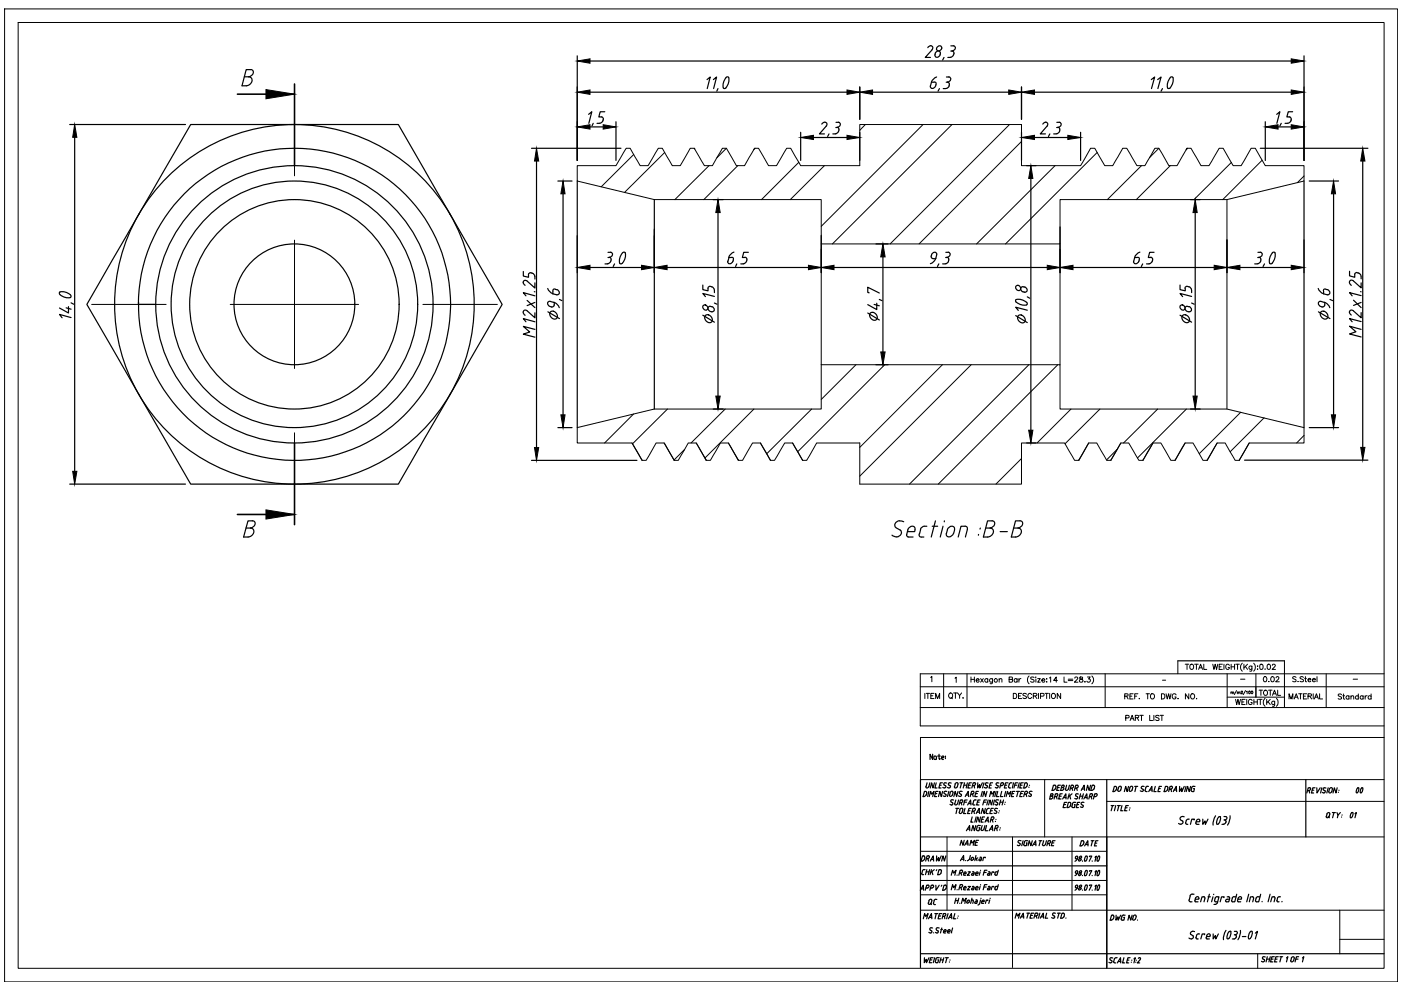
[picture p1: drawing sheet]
<svg xmlns="http://www.w3.org/2000/svg" width="297mm" height="210mm" viewBox="0 0 297 210" stroke-linecap="round" stroke-linejoin="round" font-family="sans-serif">
<defs><g id="words">
<g font-size="7.5">
<text x="16.9" y="68.4" transform="rotate(-90 16.9 68.4)">14,0</text>
<text x="219.8" y="69.8" transform="rotate(-90 219.8 69.8)">10,8</text>
</g>
<g font-size="6.6">
<text x="195.1" y="57.9">9,3</text>
<text x="188.4" y="69.1" transform="rotate(-90 188.4 69.1)">4,7</text>
</g>
<g font-size="6.2">
<text x="120.3" y="69.1" transform="rotate(-90 120.3 69.1)">9,6</text>
<text x="153.1" y="69.8" transform="rotate(-90 153.1 69.8)">8,15</text>
<text x="254.4" y="69.8" transform="rotate(-90 254.4 69.8)">8,15</text>
<text x="283.6" y="69.1" transform="rotate(-90 283.6 69.1)">9,6</text>
</g>
<text font-size="5.7" x="282.9" y="170">: 00</text>
<text font-size="4.4" x="272.7" y="205.3">OF</text>
<g font-size="4">
<text x="280.5" y="174.6">QTY</text>
<text x="194.4" y="183.8">DRAWN</text>
<text x="202.5" y="180.6">NAME</text>
<text x="194.7" y="186.6">CHK</text>
<text x="200.7" y="187">M</text>
<text x="200.7" y="189.8">M</text>
<text x="195.8" y="193">QC</text>
<text x="201.4" y="192.6">H</text>
</g>
<text font-size="3.1" x="211" y="177.1">:</text>
<g font-size="2.6">
<text x="211.3" y="113.9">-</text>
<text x="245.5" y="145.3">-</text>
<text x="262.1" y="145.3">-</text>
<text x="286.1" y="145.3">-</text>
<text x="203.9" y="183.8">.</text>
<text x="198.6" y="189.1">'</text>
<text x="202.5" y="192.6">.</text>
<text x="266.7" y="192.3">.</text>
<text x="270.9" y="192.3">.</text>
<text x="197.2" y="199">.</text>
</g>
</g></defs>
<!-- layer: 0 -->
<g fill="none" stroke="#000" stroke-width=".21">
<path d="M1 1.9h295.3v206.3h-295.3zM3.9 4.8h289.6v200.5h-289.6zM62.4 21.5v15.8M122.4 35.1h8.2l2.2-3.7h.8l2.1 3.7h1.7l2.2-3.7h.8l2.1 3.7h1.7l2.1-3.7h.9l2.2 3.7h1.6l2.2-3.7h.8l2.1 3.7h1.8l2.1-3.7h.8l2.1 3.7h1.7l2.2-3.7h.8l2.2 3.7h12.5v-8.7h34.3v8.7h12.5l2.1-3.7h.9l2.1 3.7h1.7l2.1-3.7h.9l2.1 3.7h1.7l2.2-3.7h.8l2.1 3.7h1.8l2.1-3.7h.8l2.1 3.7h1.7l2.2-3.7h.8l2.2 3.7h1.6l2.2-3.7h.8l2.2 3.7h8.2v3.3l-16.4 3.9h-35.4v9.4h-50.6v-9.4h-35.4l-16.3-3.9zM134.4 32.8l-6.9 6.8M140.9 32.3l-8.5 8.5M147.2 31.4l.1 .2M150.3 35.1l-7.2 7.2M154 31.4l-2 2M156.4 35.1l-7.2 7.2M160.1 31.4l-.3 .4M169.4 34.4l-7.9 7.9"/>
<path d="M174.8 35.1l-7.2 7.2M183.5 26.4l-1.2 1.2M195.7 26.4l-21.6 21.6M201.8 26.4l-25.3 25.3M214 26.4l-25.3 25.3M216.6 30l-21.7 21.7M223.7 35.1l-16.6 16.6M232.6 32.3l-19.4 19.4M242 35.1l-7.2 7.2M245.7 31.4l-2 2M248.1 35.1l-7.2 7.2M251.7 31.4l-.2 .2"/>
<path d="M251.8 31.4l-.3 .4M261.1 34.4l-7.9 7.9M267.6 34l-8.4 8.3M276.5 37.3l-1.4 1.4M62.4 50.9v27.2M174.1 51.7v25.6M224.7 51.7v25.6M260.1 42.3v44.4M19.4 64.5h15.8M48.8 64.5h27.2M89.7 64.5h15.8M181.5 77.3l-7.4 7.4"/>
<path d="M187.6 77.3l-18.5 18.5M199.8 77.3l-17.5 17.6M205.9 77.3l-23.6 23.7M218.1 77.3l-25.3 25.3M224.3 77.3l-25.4 25.3M62.4 91.8v15.8M122.4 90.7l16.3-4h35.4v-9.4h50.6v9.4h35.4l16.4 4v3.2h-11.7l-2.1 3.7h-.8l-2.1-3.7h-1.7l-2.2 3.7h-.8l-2.2-3.7h-1.7l-2.1 3.7h-.9l-2.1-3.7h-1.7l-2.1 3.7h-.8l-2.2-3.7h-1.7l-2.1 3.7h-.8l-2.2-3.7h-1.7l-2.1 3.7h-.9l-2.1-3.7h-9.1v8.7h-34.3v-8.7h-9.2l-2.1 3.7h-.8l-2.1-3.7h-1.7l-2.2 3.7h-.8l-2.2-3.7h-1.6l-2.2 3.7h-.8l-2.2-3.7h-1.7l-2.1 3.7h-.8l-2.2-3.7h-1.7l-2.1 3.7h-.8l-2.2-3.7h-1.7l-2.1 3.7h-.9l-2.1-3.7h-11.6zM134 93.9l2.1 3.7M134.3 87.8l-6.1 6.1M136.1 97.5v.1M140.8 93.9l2.1 3.7M141.5 86.7l-7.4 7.4"/>
<path d="M145.1 95.3l-2.1 2.3M147.6 93.9l2.1 3.7M149.7 97.5l.1 .1M153.8 86.7l-7.3 7.2M154.4 93.9l2.1 3.7M156.5 97.5l.1 .1M159.9 86.7l-10.4 10.4M161.2 93.9l2.2 3.7M168 93.9l2.1 3.7M170.1 97.5l.1 .1M172.1 86.7l-9.5 9.5M216.6 97.2l-5.4 5.4"/>
<path d="M227.1 86.7l-7.2 7.2M228.8 97.5l-.1 .1M230.8 93.9l-2 3.7M233.2 86.7l-7.4 7.4M236.8 95.3l-2.2 2.2M237.7 93.9l-2.2 3.7M244.5 93.9l-2.1 3.6M245.4 86.7l-7.2 7.2M249.2 97.5l-.1 .1M251.3 93.9l-2.1 3.7M251.5 86.7l-10.3 10.4M256 97.5l-.1 .1"/>
<path d="M258.1 93.9l-2.1 3.7M263.1 87.4l-8.8 8.8M264.9 93.9l-2.1 3.6M268 88.6l-7.2 7.2M276.5 92.3l-1.6 1.6M293.5 156.4h-98.3v8.9h98.3M195.2 177.4h98.3M200.8 177.4v15.6M214.7 177.4v27.7M221.5 165.3v12.1M227.3 177.4v15.6M234.7 169.9h58.8"/>
<path d="M195.2 193h98.3M195.2 189.7h39.5M195.2 186.7h39.5M195.2 180.5h39.5M284.1 193v9.2M284.1 199.2h9.4M266.7 202.2v3.1"/>
</g>
<g fill="none" stroke="#000" stroke-width=".25">
<path d="M51.8 16.3h.9M52.7 16.3a.84 .84 0 0 1 .8 .7 .84 .84 0 0 1-.5 .9l-.8 .3M52.7 16.3a.78 .78 0 0 0 1-.6 .78 .78 0 0 0-.6-1l-.9 .1-.9 3.4h.9M122.4 11.8v22.2M125.1 19.5h54.5M125.1 12.9h148.7M149.9 16.9l.7-.6-.7 2.5M151.3 16.9l.6-.6-.6 2.5M152.2 18.8l-.2 .5M153.4 18.6l.2 .2 .3-.2M153.9 18.6a2.17 2.17 0 0 0 .5-2.3h-.2a2.15 2.15 0 0 0-.8 2.3M182.3 18.4v6.9"/>
<path d="M185 19.5h28.9M197.3 18.2v.3a.6 .6 0 0 0 .6 .2 .6 .6 0 0 0 .4-.5M197.3 9.7l.4 .1v.6l-1.5 1.8h1.1M197.4 9.7l-.7 .4M197.5 17.4l-.2 .8M197.5 17.4h.5M198.1 17.4l.3 .1v.4M198.3 11.3l.1-.2a.51 .51 0 0 1 .6-.3 .51 .51 0 0 1 .4 .6M198.3 11.4a.55 .55 0 0 0 .4 .8 .55 .55 0 0 0 .6-.6l.1-.2M198.5 18l-.1 .2M198.6 16.3a1.79 1.79 0 0 0-1.1 1.1M199.2 18.8l-.3 .5"/>
<path d="M200 18.8h.5M200.2 12.2l-.3 .5M200.6 17.4h.3M200.7 16.3h.5M200.9 17.4l.2 .1 .2 .5M201 12.2h.5M201.2 16.3l.2 .1a.63 .63 0 0 1 .1 .7 .63 .63 0 0 1-.6 .3M201.3 18l-.3 .6-.5 .2M201.6 9.7h.5M201.6 10.8h.2M201.8 10.8l.3 .1 .1 .5M202.1 9.7l.3 .1a.63 .63 0 0 1 0 .7 .63 .63 0 0 1-.5 .3"/>
<path d="M202.3 11.4l-.4 .6-.4 .2M216.6 18.4v6.9M219.3 19.5h54.5M244.1 16.9l.7-.6-.7 2.5M245.4 16.9l.8-.6-.7 2.5M246.5 18.8l-.3 .5M247.5 18.6l.3 .2 .3-.2M248.1 18.6a2.17 2.17 0 0 0 .5-2.3h-.2a2.15 2.15 0 0 0-.9 2.3M276.5 11.8v22.2M14.8 26.4h24.5M15.8 29.1v70.8M62.4 26.4a38.1 38.1 0 0 1 38.1 38.1 38.1 38.1 0 0 1-38.1 38.1"/>
<path d="M62.4 26.4a38.1 38.1 0 0 0-33 19.1M62.4 26.4h-22l-11 19.1M62.4 26.4h22.1l22 38.1-22 38.1h-22.1M112.7 31.4h19M113.7 34.1v60.8M118.3 38.4h3M122.4 38.4v52.3M124.8 24.2l.7-.5-.7 2.4M125.1 26.9h2.8M125.8 26.1l-.3 .6M126.6 26.1h.5M127.5 24.8a.51 .51 0 0 1 .3 .8"/>
<path d="M127.8 25.6l-.2 .4-.5 .1M128.2 23.7h-.9l-.3 1.1h.5M130.6 25.8v8.2M169.8 28.1v5.9M172.5 29.2h7.1M174.2 26.3a.56 .56 0 0 1 .6-.4 .56 .56 0 0 1 .5 .5l-.1 .4M175.2 26.7l-1.5 1.7h1.1M175.8 28.4l-.3 .5M176.6 28.4h.5M177.2 27h.3M177.2 25.9h.6M177.4 27l.3 .1 .2 .4"/>
<path d="M177.7 25.9l.3 .1a.63 .63 0 0 1 .1 .7 .63 .63 0 0 1-.6 .3M177.9 27.5l-.4 .7-.4 .2M182.3 28.1v5.9M216.6 28.1v5.9M217.7 35.1h1.9M218.6 37.8v53.4M219.3 29.2h7.1M221.7 25.9l.4 .3-.1 .6M221.8 25.9l-.7 .4M222 26.7l-1.4 1.7h1.1M222.6 28.4l-.3 .5M223.4 28.4h.5"/>
<path d="M224.1 25.9h.5M224.3 27l.2 .1 .2 .4M224.6 25.9l.2 .1a.69 .69 0 0 1 0 .8 .69 .69 0 0 1-.8 .2M224.6 27.8l-.2 .4-.4 .2M224.7 27.5v.3M229.1 28.1v5.9M267.2 31.4h22.8M268.3 25.8v8.2M270.7 24.2l.7-.5-.7 2.4M271 26.9h2.8M271.7 26.1l-.3 .6M273.3 24.8a.71 .71 0 0 1 .4 .8 .71 .71 0 0 1-.7 .5h-.5"/>
<path d="M274.1 23.7h-1l-.3 1.1h.6M276.5 38.4v52.3M277.6 38.4h6.2M288.9 34.1v60.8M29.4 45.5a38.1 38.1 0 0 0 0 38.1M29.4 45.5l-11 19 11 19.1M111 57.6v.9l1.1 .3v-.5M111.8 59.6a.49 .49 0 0 0-.8 0 .49 .49 0 0 0 .1 .7l.2 .2M111.8 59.6l1.6 1.5v-1.1M112.6 57.8l-.5 .2-.1 .2M112.6 57.9l.6 .3 .2 .4M119.4 41.1v46.9"/>
<path d="M125.1 56.7h10.9M128.3 56h.5M128.9 53.5l.8 .1a.69 .69 0 0 1 0 .8 .69 .69 0 0 1-.8 .2M129.1 54.5l.3 .1 .2 .5M129.6 55.1l-.4 .7-.4 .1M130.3 56l-.3 .5M132 53.6a2.17 2.17 0 0 0-.5 2.3l.5-.1M132 53.6l.5-.1a2.17 2.17 0 0 1-.5 2.3M138.7 42.3v44.4M141.4 56.7h30M151.2 42.3h2.1M152.2 45.1v38.9"/>
<path d="M154.3 55.4v.2a.6 .6 0 0 0 .6 .3 .6 .6 0 0 0 .5-.5M155.1 54.6l.4 .1v.4M155.1 54.6h-.5l-.3 .8M155.5 55.1l-.1 .3M155.6 53.5a1.79 1.79 0 0 0-1.1 1M156.2 56l-.2 .5M157.1 56h.5M157.9 54.5l.3 .1 .1 .5M158.4 55.1l-.4 .7-.4 .1M158.7 53.5h-1l-.3 1.1h.5M174.1 49.9v7.9M176.8 56.7h45.2"/>
<path d="M185.7 51.7h2.6M187.2 54.5v20.1M224.7 48.1v9.7M227.5 56.7h29.9M241.1 54.6h-.5l-.2 1a.6 .6 0 0 0 .6 .3 .6 .6 0 0 0 .4-.5M241.1 54.6l.4 .1v.4M241.6 55.1l-.1 .3M241.7 53.5a1.79 1.79 0 0 0-1.1 1M242.3 56l-.3 .5M243.1 56h.5M244 54.5l.2 .1 .2 .5M244.4 55.1l-.4 .7-.4 .1"/>
<path d="M244.7 53.5h-.9l-.3 1.1h.5M252.4 42.3h2.1M253.4 45.1v38.9M260.1 50.9v6.9M262.9 56.7h10.9M266 56h.6M266.7 53.5h.6M266.9 54.5l.3 .1 .1 .5M267.2 53.5l.3 .1a.69 .69 0 0 1-.1 .8 .69 .69 0 0 1-.7 .2M267.3 55.4l-.3 .4-.4 .1M267.3 55.1v.3M268.1 56l-.3 .5"/>
<path d="M269.7 53.6l.5-.1a2.09 2.09 0 0 1-.8 2.4h-.1a2.17 2.17 0 0 1 .5-2.3M282.7 41.1v46.9M286.1 57.5v1l1.1 .3v-.6M287.8 57.8l-.5 .1-.1 .3M287.8 57.9l.4 .1 .4 .6M288.6 60v1l-1.6-1.4a.51 .51 0 0 0-.8 0 .51 .51 0 0 0 .1 .7l.2 .2M288.6 58.6v.5M29.4 64a33.1 33.1 0 0 0 45.5 31.1 33.1 33.1 0 0 0 11-53.9 33.1 33.1 0 0 0-54 10.6 32.7 32.7 0 0 0-2.6 12.7h3.7M110.9 66.2l.4 .6M111.5 68.2l-.5-.7 2.4 .7M111.5 62.7l-.5-.7 2.4 .7M111.8 63.7l1.6 1.5"/>
<path d="M111.8 65.9l-.6-.1-.3 .4M111.8 65.9l1.6 1.5v-1.1M113.4 69.8l-2.4-.6 1.3 1.2-1.3 .5 2.4 .6M113.4 64.1l-1.6 .7M185.7 77.3h2.6M287 65.9a.49 .49 0 0 0-.8 0 .49 .49 0 0 0 .1 .7l.2 .2M287 65.9l1.6 1.5v-1.1M287 63.7l1.6 1.5M288.5 61.8l.1 .1M288.6 69.8l-2.5-.6 1.4 1.1-1.4 .5 2.5 .6M288.6 68.2l-2.5-.7 .6 .7M288.6 62.7l-2.5-.7 .6 .7"/>
<path d="M288.6 64.1l-1.6 .7M29.4 83.6a38.1 38.1 0 0 0 33 19M29.4 83.6l11 19h22M112.7 97.6h22.3M118.3 90.7h3M151.2 86.7h2.1M217.7 93.9h1.9M252.4 86.7h2.1M263.9 97.6h26.1M277.6 90.7h6.2M14.8 102.6h24.5M52.2 112h.9"/>
<path d="M53.1 112a.84 .84 0 0 1 .8 .7 .84 .84 0 0 1-.6 .9l-.7 .3M53.1 111.9a.78 .78 0 0 0 .9-.5 .78 .78 0 0 0-.5-1h-.9l-1 3.5h1M190 111.9l.9 .5M190.7 110.4a.87 .87 0 0 0-.9 .5 .87 .87 0 0 0 .2 1M190.7 110.4l.9 .2M190.9 112.4a.99 .99 0 0 1-.2 1.3 .99 .99 0 0 1-1.4-.1l-.2-.1M192.5 112.3a.82 .82 0 0 1 .6-.7 .82 .82 0 0 1 .9 .4l-.1 .7h-1.5M192.5 112.3l-.3 1.3 .4 .3h1M194.9 113.2a.47 .47 0 0 0 .5 .7M195.2 112.3l-.3 .9M195.4 113.9h.5M196 111.6a1 1 0 0 0-.9 .6"/>
<path d="M196 111.6h.5M197.7 111.6h1.1M198.3 110.4l-.9 3.5M199.9 111.6l-.6 2.3M200.2 110.4v.2M200.9 112.3a.82 .82 0 0 1 .6-.7 .82 .82 0 0 1 .9 .4l-.2 1.1M200.9 112.3l-.2 .8M202.2 113.1a.82 .82 0 0 1-.7 .7 .82 .82 0 0 1-.9-.4v-.3M205.1 112.2a.46 .46 0 0 0-.5-.6h-.8l-.6 2.3M205.1 112.3l-.4 1.6M207.5 113.3l-.1 .2M207.9 112l-.1 .2"/>
<path d="M209 112h.9M210.3 110.4a.67 .67 0 0 1 .6 .6 .67 .67 0 0 1-.4 .7l-.6 .3a.84 .84 0 0 1 .8 .7 .84 .84 0 0 1-.6 .9l-.7 .3h-.9l.9-3.5h1M214.9 112h1M215.8 112a.84 .84 0 0 1 .8 .7 .84 .84 0 0 1-.5 .9l-.8 .3M215.8 111.9a.78 .78 0 0 0 1-.5 .78 .78 0 0 0-.5-1h-1l-.9 3.5M197.7 159.9v1.1l-.5-1.1v1.1M199.1 159.9v1l.1 .1 .1-.1M249.7 140.1h22.6M195.2 165.3v39.8M196.2 167.8l.3 .2-.1 .6M196.3 167.8h-.3l-.3 1.1 .4-.1 .2-.3M196.6 166l-.3 .8"/>
<path d="M196.9 167.8l-.2 1.1M197 168.9l.3-1.1 .2 .6 .5-.6-.3 1.1M197.1 166l-.3 .9-.4 .1-.1-.2M198.1 166l-.3 1.1-.3-1.1-.3 1.1M198.1 160.3h.3l.1 .2-.1 .5h-.3l-.1-.1zM198.3 168.3h.3M198.5 166l-.3 1.1h.5M198.8 160.3h.5M198.9 167.8h-.5l-.3 1.1h.5M199.2 166.5h.4M199.6 160.6h.4l.2-.1-.2-.2-.4 .2v.4l.4 .1M199.8 166h-.5l-.2 1.1h.4"/>
<path d="M199.9 167.8l-.3 1.1-.3-1.1-.3 1.1M199.9 166.9l.3 .2M199.9 168.7l.4 .1M200.2 168.3l.3 .1M200.4 160.3v.2M200.4 160.6v.3M200.5 166.6v.3l-.3 .2M200.5 168.4l.1 .3-.3 .2M200.7 166h-.5l-.1 .1 .1 .3 .3 .2M200.7 167.8h-.1a.35 .35 0 0 0-.5 .3l.1 .1M201.2 167.8l-.3 1.1M201.4 168.1l.3-.3 .4 .1-.2 .7-.4 .3-.2-.2 .2-.6"/>
<path d="M201.4 166.6v.4l-.5-.1M201.7 166h-.5l-.1 .1 .1 .3 .3 .2M202.2 169.6h-.5l-.1 .1 .1 .3 .3 .2v.3a.35 .35 0 0 1-.6 0M202.5 166.3l.2-.3 .4 .1-.1 .7-.4 .3-.2-.2 .1-.6M202.6 169.6l-.2 .8M202.6 171.4h.7M202.9 171.4l-.2 1.1M203.1 167.8l-.3 1.1-.3-1.1-.3 1.1M203.2 168.7l.3 .1M203.2 169.6l-.3 .9-.4 .1-.1-.2M203.5 171.7l.2-.3h.3v.8M203.5 166h.7"/>
<path d="M203.5 171.7l-.1 .5M203.8 168.4v.3l-.3 .2M203.8 170.2l.1 .5M203.9 166l-.3 1.1M203.9 169.6l.2 .1-.1 .3-.5 .2M203.9 169.6h-.3l-.3 1.1M204 172.2l-.4 .3-.2-.3M204 167.8h-.1a.35 .35 0 0 0-.5 .3l.4 .3M204.4 166.5h.6M204.4 170.1h.5M204.5 166l-.3 1.1M204.6 171.4l-.3 1.1h.5"/>
<path d="M204.6 168.9l.7-1.1 .1 1.1M204.8 168.6h.5M204.9 176.1l.7-1.1v1.1M205.1 169.6h-.5l-.3 1.1M205.1 166l-.2 1.1M205.1 175.8h.5M205.1 170.7l.7-1.1 .1 1.1M205.3 170.4h.5M205.3 171.9h.4M205.4 166.5h.3M205.8 168.4h.4l.1 .5M205.9 171.4h-.5l-.3 1.1h.5"/>
<path d="M206 166h-.5l-.3 1.1h.5M206.1 173.2l-.3 1.1h.5M206.1 172h.3M206.2 166.6l.6-.2v-.4h-.5l-.3 1.1M206.3 170.4l.1 .3M206.3 167.8l.2 .3-.4 .3M206.3 167.8h-.3l-.3 1.1M206.5 170.7h.2M206.5 172l.1 .5M206.5 166.6l.1 .5M206.6 171.4l.2 .3-.4 .3M206.6 171.4h-.3l-.3 1.1"/>
<path d="M206.8 169.6h.2M206.8 169.6l-.3 .1-.2 .7M206.8 168.3h.4M206.9 175l-.3 1.1-.3-1.1-.3 1.1M207 172.5l.6-1.1 .1 1.1M207 173.2l-.3 1.1M207 175.8l.2 .3M207.1 172.2h.5M207.2 175.3l-.1 .5M207.2 170.1h.4M207.3 166v1.1l.4-.7v.7l.6-1.1M207.4 167.8h-.4l-.3 1.1h.5"/>
<path d="M207.5 175l-.4 .3M207.6 175.5h.1l-.1 .6h-.3M207.6 175h.3M207.8 169.6h-.5l-.2 1.1h.5M207.9 173.2l-.3 1.1-.3-1.1-.3 1.1M208.2 173.7h.3M208.2 175l-.2 .8M208.3 167.8l-.3 1.1M208.5 170.1h.5M208.6 175.8l-.4 .3-.2-.3M208.6 166l-.3 1.1M208.7 173.2h-.4l-.3 1.1h.4"/>
<path d="M208.8 174.3l.7-1.1 .1 1.1M208.8 175l-.2 .8M208.9 171.4l-.2 1.1-.4-1.1-.3 1.1M209 174h.6M209 172.2l.2 .3M209.2 169.6h-.5l-.3 1.1M209.2 175l-.3 1.1h.5M209.3 167.8l-.3 1.1-.3-1.1-.3 1.1M209.3 166.6l-.1 .4-.5-.1M209.3 172.5h.2M209.5 166h-.5l-.1 .1 .1 .3 .3 .2M209.5 169.6l-.3 1.1"/>
<path d="M209.6 171.4h.2M209.6 171.4l-.3 .1-.2 .7M209.7 176.1l.7-1.1 .1 1.1M209.8 168.9l.3-1.1 .2 .6 .5-.6-.3 1.1M209.8 166.5h.4M210 171.9h.4M210.4 166h-.4l-.3 1.1h.4M210.5 169.6l-.3 1.1-.3-1.1-.3 1.1M210.5 173.2l.2 .3-.4 .3M210.5 173.2h-.3l-.3 1.1M210.6 171.4h-.5l-.3 1.1h.6M210.9 169.6l-.3 1.1"/>
<path d="M211 171.9l.3 .1M211.2 171.4l-.3 .2 .1 .2M211.2 170l.3 .2v.3a.35 .35 0 0 1-.6 0M211.2 167.8l-.3 1.1M211.2 171.4l.3 .1M211.3 172v.1a.35 .35 0 0 1-.2 .4 .35 .35 0 0 1-.4-.1M211.4 169.6l-.3 .1 .1 .3M211.5 169.6h.2M211.5 167.8l-.3 1.1h.6M211.6 166.6v.1a.35 .35 0 0 1-.2 .4 .35 .35 0 0 1-.4-.2M211.8 172.3v.1M211.8 166h-.5l-.1 .1 .1 .3 .3 .2"/>
<path d="M211.9 171.9h.1M212 170.1h.6M212.1 166.6l.6-.2v-.4h-.4l-.3 1.1M212.2 169.6l-.3 1.1M212.4 167.8l-.3 1.1h.5M212.8 169.6l-.3 1.1M213 170.5h.1M213.1 166.5h.3M213.1 170.1h.1M213.2 167.8l-.3 1.1M213.3 168.9l.3-1.1 .2 .6 .5-.6-.3 1.1M213.7 166h-.5l-.3 1.1h.5"/>
<path d="M214 167.1h.2M214.3 166l-.3 .1-.2 .7 .2 .2M214.3 166h.2M214.5 168.3h.4M214.9 166l-.3 1.1M215.1 166.5h.5M215.2 167.8h-.5l-.3 1.1h.5M215.5 167.8h.7M215.7 179.2l.3 .1M215.7 166h-.4l-.3 1.1M215.9 167.8l-.3 1.1M216 178.7l.2 .1"/>
<path d="M216.1 166l-.3 1.1M216.1 178.2l-.2 .2v.3M216.2 178.2l.3 .1M216.2 178.8l.1 .3-.3 .2M216.3 166.5h.4M216.4 168.3h.3M216.9 178.3l-.3 1M217 166h-.5l-.3 1.1h.5M217 167.8h-.5l-.3 1.1h.5M217 179l.3 .3M217.2 168.4h.3M217.2 178.5l-.1 .5"/>
<path d="M217.6 168.4l.1 .5M217.6 178.2l-.4 .3M217.6 178.7h.2l-.2 .6h-.3M217.6 178.3h.3M217.6 167.8l.2 .3-.4 .3M217.6 167.8h-.3l-.3 1.1M217.7 166.7l-.4 .3M217.8 166.3l-.1-.3h-.4l-.3 1.1h.3M217.8 166.3l-.1 .4M218 168.7l.4 .1M218.1 166.9h.1M218.3 166.5h.1"/>
<path d="M218.3 168.3l.3 .1M218.6 168.4l.1 .3-.3 .2M218.8 167.8h-.1a.35 .35 0 0 0-.5 .3l.1 .1M218.9 178.3l-.3 1-.4-1-.2 1M218.9 179.3l.7-1v1M219.1 179h.5M220.3 178.3h.6M220.6 178.3l-.3 1M221.3 178.3l-.2 .7M221.9 178.3l-.3 .9-.5 .1-.1-.3M222.4 178.8l.1 .5M222.5 178.2l.3 .2-.1 .3-.6 .1"/>
<path d="M222.5 178.3h-.2l-.3 1M222.7 168.8h.3M223.1 178.7h.3M223.1 168.3l.2 .2-.3 .3M223.1 168.3h-.3l-.3 1.1 .6-.2 .1-.3-.2-.1M223.6 168.9h.3M223.7 178.3h-.5l-.3 1h.5M223.7 167.2l-.4 .3M223.9 166.8l-.1-.3h-.4l-.3 1.1h.3M223.9 166.8l-.1 .4M224 168.9l.1 .5M224 168.3l.3 .3-.4 .3"/>
<path d="M224.1 168.3h-.3l-.3 1.1M224.2 167h.4M224.6 168.8h.4M224.8 166.5h-.5l-.3 1.1h.5M225 167h.3M225.2 166.5h.4l-.3 .4 .2 .4-.2 .2-.4 .1zM225.2 168.3h-.5l-.2 1.1h.5M225.3 169.4l.7-1.1v1.1M225.5 169.1h.5M225.6 170.6h.3M226.1 166.5l-.2 .8M226.2 170.1h-.5l-.3 1.1h.5"/>
<path d="M226.7 168.3l-.3 1.1M226.7 166.5l-.3 .9-.4 .1-.1-.2M226.8 168.7l.2 .7M226.9 170.9l-.4 .3M226.9 167.1l.6-.1v-.5h-.4l-.3 1.1M226.9 170.9l.1-.6-.5-.2-.3 1.1h.3M227.3 167.1l.1 .5M227.3 168.3l-.8 .7M227.8 170.1l-.3 .1-.2 .7M227.8 170.6h.2l-.2 .6h-.5l-.1-.3M227.8 170.1h.3M227.9 167.1h.3l.2 .5"/>
<path d="M228.3 170.6h.4M228.4 166.5l.2 .3-.4 .3M228.4 166.5h-.3l-.3 1.1M228.4 168.9l.1 .1a.35 .35 0 0 1-.2 .4 .35 .35 0 0 1-.4-.1M228.6 168.4l-.4-.1-.1 .2v.3l.3 .1M228.9 170.1h-.4l-.3 1.1h.4M229 168.8h.6M229.1 171l.3 .2M229.1 168.3l-.3 1.1M229.2 167.6l.7-1.1 .1 1.1M229.4 167.3h.5M229.5 170.1l-.3 .4 .4 .3"/>
<path d="M229.5 170.1h.3M229.6 170.7l.1 .3-.3 .2M229.7 179l-.4 .3M229.7 168.3l-.3 1.1M229.8 178.6l-.1-.3h-.4l-.3 1.1h.3M229.8 169.4l.6-1.1 .1 1.1M229.8 178.6l-.1 .4M230 179.4l.6-1.1 .1 1.1M230 169.1h.5M230.2 179.1h.5M231 168.9h.3M231.2 166.5l-.3 1.1-.3-1.1-.3 1.1"/>
<path d="M231.4 168.9l.1 .5M231.4 178.3h.5M231.4 168.3l.2 .3-.4 .3M231.4 168.3h-.3l-.3 1.1M231.6 178.3l-.2 1.1M231.9 167.2l-.4 .3M231.9 168.9h.3M232 167.2l.1-.6-.5-.1-.3 1.1h.3M232.2 178.8h.3M232.4 168.3l.2 .3-.4 .3M232.4 168.3h-.3l-.3 1.1M232.8 178.3h-.5l-.3 1.1h.5"/>
<path d="M234.7 165.3v40M235.6 170.8h.6M235.9 170.8l-.3 1.1M236.6 170.8l-.3 1.1M236.6 167.5l-.4 .3M236.7 167.1l-.1-.3-.3-.1-.3 1.1h.2M236.8 167.1l-.2 .4M236.9 170.8h.6M237.1 167l.2-.3 .4 .2-.1 .6-.4 .3-.2-.2 .2-.6M237.2 170.8l-.3 1.1M237.9 170.8l-.3 1.1h.5M238.6 171.3h.4"/>
<path d="M239.2 170.8h-.5l-.3 1.1h.5M239.3 166.7l-.3 1.1-.3-1.1-.3 1.1M239.5 171.7l-.1 .1M239.5 167l.3-.3 .4 .2-.2 .6-.4 .3-.2-.2 .2-.6M239.6 171.3v.1M240.6 166.7h.6M240.9 166.7l-.3 1.1M241.8 167.7l.3 .1M242.3 167.3l.1 .3-.3 .2M242.6 166.8l-.2-.1a.35 .35 0 0 0-.4 .4l.4 .3M243 167l-.2 .7 .4 .1M243.3 166.7l-.4 .3"/>
<path d="M243.3 166.7h.2M243.5 167.8l.7-1.1 .1 1.1M243.8 167.5h.5M244.9 166.7l-.3 1.1h.5M245.7 167.2h.3M246.3 166.7h-.5l-.3 1.1h.5M247.5 167.5l-.4 .3M247.5 167.5l.1-.6-.5-.2-.3 1.1h.3M247.9 167.3h.3M248.3 167.3l.1 .5M248.3 166.7l.3 .3-.4 .3M248.4 166.7h-.3l-.3 1.1"/>
<path d="M248.8 167.8l.6-1.1 .1 1.1M248.9 167.5h.5M250.1 166.7v1.1l.4-.7 .1 .7 .5-1.1M250.3 173.8l.4 .3M250.7 174.1a.49 .49 0 0 1-.2 .6 .49 .49 0 0 1-.6-.1M251.1 173.2a.5 .5 0 0 0-.7 0 .5 .5 0 0 0-.1 .6M251.5 166.7l-.3 1.1M251.9 173.7l-.3 .1-.2 .6 .1 .3 .3 .1M251.9 173.7h.2M252.4 166.7l-.3 1.1-.3-1.1-.3 1.1M252.5 167.5l.3 .3M253 166.7l-.3 .2-.1 .6"/>
<path d="M253.1 167.2h.1l-.1 .6h-.3M253.1 166.7h.3M253.2 173.8v-.1h-.5l-.3 1.1M253.7 174.1l-.1 .6 .6 .1M253.7 174a.4 .4 0 0 1 .3-.3 .4 .4 0 0 1 .4 .2l-.1 .3h-.7M255 173.7v1.1l.5-.7 .1 .7 .5-1.1M257.7 173l-.4 .8-.1 1.1M258.8 173.2h-.1a1.08 1.08 0 0 0-.6 1.6 1.43 1.43 0 0 0 .6-1.6M259.5 173.1l.5 .1a.4 .4 0 0 1 .1 .4 .4 .4 0 0 1-.4 .2M259.5 173.8h.2M259.7 173.9l.2 .3M260 174.2l-.1 .2a.69 .69 0 0 1-.8 .4"/>
<path d="M260.8 173l-.2 1.2-.3 .7M276.9 165.3v12.1M277.2 167.6l.6-.1v-.5h-.4l-.3 1.1M277.6 167.6l.1 .5M278.2 167.5h.4M278.8 167h-.5l-.3 1.1h.5M279.2 167v1.1l.7-1.1M280.2 167l-.2 1.1M280.4 168l.3 .1M280.8 167l-.3 .4 .4 .3M280.9 167l.2 .1M280.9 167.6l.1 .3-.3 .2"/>
<path d="M286.6 172.3h.2M286.8 172.3v.5l-.2 .5M287.3 172.5l.3-.2-.3 1.1M195.1 188.8l.6-1.1 .1 1.1M195.2 183.6h39.5M195.7 194.8l.3-1.1 .3 .6 .5-.6-.3 1.1M196.7 187.7l.3 .1-.1 .3-.6 .2M196.8 187.7h-.3l-.3 1.1M196.9 194.8l.6-1.1 .1 1.1M197 194.5h.5M197.7 187.7l.2 .1v.3l-.6 .2M197.7 187.7h-.3l-.3 1.1"/>
<path d="M198.5 193.7l-.3 1.1M199.7 193.7h-.5l-.3 1.1h.5M200.2 197.8h.3M200.2 194.3l.1 .5M200.3 193.7h-.3l-.3 1.1M200.6 197.3l-.2-.2-.3 .2M200.6 197.3v.2h-.5M200.9 197.6l.1 .2M201 193.7l-.3 1.1M201 197.8h.3M201.1 194.8l.6-1.1 .1 1.1M201.3 194.5h.5"/>
<path d="M201.4 197.3v-.1h-.3l-.2 .4M201.5 197.3l-.1 .2h-.4M201.7 197.7l.1 .1M202 196.8l-.3 .9M202.4 193.7l-.3 1.1h.5M203 194.6v.1M203.2 194.2v.1M205.3 184.9h.4l-.6 .7h.5M205.3 187.9h.4l-.6 .8h.5M206 190.8h.2M206.1 190.4l-.3 1.1M206.2 184.9h.2"/>
<path d="M206.2 187.9h.2M206.2 185.2l-.2 .2 .1 .2M206.2 188.3l-.2 .2 .1 .1M206.2 190.8l.2 .2M206.2 188.3h.3M206.2 185.2h.3M206.4 184.8l.1 .3M206.4 187.9l.1 .2M206.4 191l-.2 .5M206.5 185.1l-.1 .5h-.3M206.5 188.2l-.1 .5h-.3M206.8 185.4l.1 .2"/>
<path d="M206.9 188.2v.4M206.9 190.8h.2M207 185.6h.3M207 188.7h.3M207 182l.1 .5M207 190.8l.2 .2-.1 .5h-.3M207.2 191.2h-.5l.1 .3M207.3 181.9l-.5 .2M207.3 185.1v-.2h-.3l-.2 .5M207.3 188.2l-.1-.3-.3 .3M207.4 185.1l-.1 .1h-.4M207.4 188.2l-.5 .1"/>
<path d="M207.6 191.6l-.3 .3M207.8 182.1l-.3 .2 .2 .2M207.8 182.1h.3M207.8 184.9l-.2 .7M207.8 187.9l-.2 .8M207.9 184.5v.1M207.9 187.6h.1M207.9 190.8l-.2 .9M208 190.4v.1M208.1 191.4l.1 .1M208.1 182l-.1 .5h-.3M208.2 191.5h.3"/>
<path d="M208.6 185h.5M208.6 188.1h.5M208.7 191l-.1-.1h-.3l-.2 .5M208.7 191.1l-.5 .1M208.9 181.9v-.1h-.4l-.1 .7M209.3 184.5h-.6l-.3 1.1M209.3 187.6h-.6l-.3 1.1M209.4 191l.1-.2h-.4l-.2 .7M209.6 184.9h.2M209.6 187.9h.2M209.6 188.3h.3M209.6 185.2h.3"/>
<path d="M209.7 184.8l.2 .3M209.7 187.9l.2 .2M209.8 190.8l-.2 .7M209.9 185.1l-.1 .5-.4-.1 .2-.3M209.9 188.2l-.1 .5-.4-.1 .2-.3M209.9 190.4v.1M210.7 185v-.1h-.3l-.3 .7M210.7 188.1v-.2h-.3l-.3 .8M211 185.1l-.1 .3M211 188.2l-.1 .3M211.2 184.8l-.2 .2M211.2 187.9l-.2 .2"/>
<path d="M211.3 184.9h.2M211.3 187.9h.2M211.7 184.5l-.3 1.1h-.3l-.2-.3M211.7 187.6l-.3 1.1h-.3l-.2-.3M215.2 194.7l.3-1.1 .2 .6 .5-.6-.3 1.1M216.3 194.7l.7-1.1v1.1M216.5 194.4h.5M217.7 193.6h.6M218 193.6l-.3 1.1M218.5 194.1h.4M219.2 193.6h-.5l-.3 1.1h.5M219.7 194.2l.1 .5"/>
<path d="M219.8 193.6h-.3l-.3 1.1M219.8 193.6l.2 .3a.56 .56 0 0 1-.7 .3M220.5 193.6l-.3 1.1M220.6 194.7l.6-1.1 .1 1.1M220.7 194.4h.5M221.9 193.6l-.3 1.1h.5M223.3 194.1l.3 .2M223.5 194.2l.1 .3a.39 .39 0 0 1-.6 0M223.8 193.6h-.5v.4M224.2 193.6h.6M224.5 193.6l-.3 1.1M225.4 193.6l.3 .2-.1 .6"/>
<path d="M225.5 193.6h-.3l-.3 1.1 .4-.1 .2-.2M226 194.6v.1M228 184.9v.2h.2M228.2 188.3h.2M228.2 185.2h.2M228.4 182.1l-.5 .5M228.4 185.1l-.5 .5M228.4 188.2l-.5 .5M228.5 181.7l-.2-.2-.3 .4M228.5 184.8l-.2-.2-.3 .2M228.5 187.9v-.2h-.4l-.1 .3 .2 .2M228.5 181.8l-.1 .3-.4-.1v-.1"/>
<path d="M228.5 184.9l-.1 .3M228.5 187.9l-.1 .3M228.8 182.2l-.1 .2M228.8 185.3l-.1 .1M228.8 188.4l-.1 .1M229 181.6h.3v.1l-.3 .3-.1-.2zM229 184.7h.3v.1l-.3 .3-.1-.3zM229 187.7h.3v.2l-.3 .2-.1-.2zM229.1 182.3l-.3 .3-.1-.3M229.1 185.4l-.3 .3-.1-.3M229.1 188.5l-.3 .2-.1-.2M229.2 182.2l-.2-.2-.3 .2"/>
<path d="M229.2 185.3l-.2-.2-.3 .2M229.2 188.4l-.2-.2-.3 .2M229.2 182.2v.2M229.2 185.3v.1M229.2 188.4v.1M229.5 182.5v.1M229.5 185.6v.1M229.5 188.7v.1M229.9 188.7h.3M230.5 181.6l-.1-.1a.71 .71 0 0 0-.3 1.1l.1-.1M230.5 184.6h-.1a.77 .77 0 0 0-.3 1.1l.1-.1M230.5 187.7l-.2-.1-.2 .3-.1 .8"/>
<path d="M230.5 181.6v.5l-.3 .4M230.5 184.7v.4l-.3 .5M230.5 187.7v.5l-.3 .5M231 181.6v-.1h.5l-.6 1.1M231 184.7v-.1h.5l-.6 1.1M231 187.8v-.2h.5l-.6 1.2M231.6 182.5v.1M231.6 185.6v.1M231.6 188.7v.1M232.2 181.8l.3-.3-.3 1.1M232.2 184.9l.3-.3-.3 1.1M232.2 187.9l.3-.3-.3 1.2"/>
<path d="M232.6 182.5h.3M232.6 185.6h.3M232.6 188.7h.3M232.9 181.6h.2M232.9 184.6h.2M232.9 187.7h.2M232.9 181.5l-.3 .5v.5M232.9 184.6l-.3 .5v.5M232.9 187.7l-.3 .5v.5M233.1 181.6v.5l-.2 .4M233.1 184.7v.4l-.2 .5M233.1 187.7v.5l-.2 .5"/>
<path d="M235.9 194l.2 .3M235.9 194h-.2l-.3 1.1h.3M236 194.7l-.4 .4M236.2 194.3l-.1 .5M236.6 194v1.1l.4-.7 .1 .7 .5-1.1M237.9 194.3l-.2 .5 .1 .3h.5l.1-.6h-.1M238.2 194l-.4 .3M238.3 194h.2M240 194l-.3 1.1-.3-1.1-.3 1.1M240.9 194.3l-.1-.3h-.3l-.3 .3v.5M240.9 194.3l-.4 .8h-.3l-.1-.3M241.2 195.1h.1"/>
<path d="M252.1 190.8l.1 .3 .5 .1M252.3 190l-.2 .8M252.8 189.6l-.5 .3M252.8 197.5l-.3 .1-.1 .3 .5 .5M252.8 197.4l.5 .1M252.9 189.6h.3M252.9 198.4a.48 .48 0 0 1-.2 .7 .48 .48 0 0 1-.6-.2M253.3 190.9l.1 .3h.6M253.4 190.5v.5M253.5 190.5a.4 .4 0 0 1 .3-.4 .4 .4 0 0 1 .4 .2v.2M253.7 198.3l-.1 .6 .2 .2M253.8 199.1h.2"/>
<path d="M254.1 198l-.4 .3M254.1 198h.2M254.2 190.5l-.1 .2h-.7M255.4 198.2v-.2h-.5l-.3 1.1M255.4 190.4v-.2l-.6-.1-.2 1.1M255.5 190.4l-.2 .8M255.8 198.6h.7l.1-.4a.35 .35 0 0 0-.6 0l-.3 .6 .2 .3M255.9 199.1h.5M256.1 190.1h.5M256.4 189.6l-.4 1.6M257.2 190.1l-.3 1.1M257.2 198v1.1l.5-.7 .1 .7 .5-1.1"/>
<path d="M257.3 189.6v.1M257.4 191.8h.3M257.5 190.9l.1 .3h.5M258 190.1l-.3 .2-.2 .6M258.1 190.1h.3l-.3 1.3-.4 .4M259.5 190.3v-.2h-.5l-.3 1.1M259.9 197.3l-.4 .8-.1 1.1M260.2 190.1l.4 .1 .1 .2M260.7 190.4l-.2 .8-.7-.1 .2-.4h.6M260.9 197.5a1.25 1.25 0 0 1-.7 1.6v-.1a1.69 1.69 0 0 1 .4-1.5M261 197.5h-.4M261.3 199.1h.4"/>
<path d="M261.6 190.1l-.3 .2-.1 .6M261.7 190.1h.4M261.7 197.5h.4M261.9 198.2l.2 .4M262.1 197.5h.1a.45 .45 0 0 1 0 .6 .45 .45 0 0 1-.5 .1M262.2 198.6l-.2 .3-.4 .2M262.2 189.6l-.4 1.6h-.6l-.1-.3M262.4 190.9l.1 .3h.6M262.5 190.5l-.1 .5M262.5 190.5a.4 .4 0 0 1 .3-.4 .4 .4 0 0 1 .4 .2v.2M263 197.3l-.2 1.2-.3 .7M263.2 190.5v.2h-.7"/>
<path d="M263.4 198.6h.8M264.8 189.6l-.5 1.6M265.5 197.5h-.4M265.5 197.5a1.25 1.25 0 0 1-.7 1.6l-.1-.1a1.69 1.69 0 0 1 .4-1.5M265.8 190.4l-.1-.2-.6-.1-.2 1.1M265.8 190.4l-.2 .8M266.1 197.9l.5-.4-.5 1.6M270.1 190.1h-.4l-.3 1.1M195.2 202.2h98.3M196 203.1v1l.4-.7v.7l.6-1M197.2 203.5h.4M197.8 203.1h-.5l-.3 1h.5"/>
<path d="M198.2 203.1l-.3 1M198.3 203.8l.2 .3M198.5 203.4l-.2 .4M198.8 203l-.4 .3M198.8 203.5h.2l-.2 .6h-.3M198.8 203.1h.3M199.4 203.5h.6M199.5 203.1l-.3 1M200.1 203.1l-.3 1M200.4 203.1h.7M200.8 203.1l-.3 1M201.3 203.9v.1"/>
<path d="M201.4 203.5v.1M235.1 204l.3 .2M235.4 203.5l.3 .2M235.6 203l-.3 .2 .1 .3M235.6 203.1h.3M235.7 203.7l.1 .3-.3 .1M236.1 203.8l.2 .3M236.3 203.4l-.2 .5M236.3 204.2h.3M236.6 203.1l-.3 .2M236.6 203.1h.3M236.9 204.2l.7-1.1v1.1"/>
<path d="M237.1 203.9h.5M238.3 203.1l-.3 1.1h.5M239 203.6h.4M239.6 203.1h-.5l-.3 1.1h.5M239.9 204h.1M240 203.6h-.1M240.4 203.3l.3-.2-.3 1.1M240.8 204h.1M240.9 203.6h.1M241.3 203.2l.5-.1-.1 .3M241.8 203.4l-.7 .8h.5M267.5 203.8l.3 .1"/>
<path d="M267.8 203.3l.3 .2M268 202.8l-.3 .2v.3M268 202.9h.3M268 203.5l.1 .2-.3 .2M268.6 203.4h.6M268.7 202.8l-.3 1.1M269.3 202.8l-.3 1.1M269.5 203.4h.4M270.2 202.8h-.5l-.3 1.1h.5M270.4 203.4h.4M271 202.8h-.5l-.3 1.1h.5"/>
<circle cx="199.1" cy="10.3" r=".56"/>
<circle cx="62.4" cy="64.5" r="29.4"/>
<circle cx="62.4" cy="64.5" r="26.1"/>
<circle cx="62.4" cy="64.5" r="22.2"/>
<circle cx="62.4" cy="64.5" r="12.8"/>
</g>
<!-- layer: title -->
<g fill="none" stroke="#000" stroke-width=".21">
<path d="M195.1 145.6h98.4M195.1 150h98.4M196.1 147v1.1M196.4 147h.7M196.7 147v1.1M197.3 143.6l.3-.2v1.2M197.4 147.5h.4M198 147h-.6v1.1h.6M198.4 148.1v-1.1l.4 1.1 .4-1.1v1.1M200.1 142.9v7.1M201.3 147.1l.2-.2a.54 .54 0 0 1 .5 .6 .54 .54 0 0 1-.7 .5l-.2-.4zM201.6 147.9l.3 .3"/>
<path d="M202.2 146.9h.7M202.5 143.8l.2-.2v1.1M202.6 146.9v1.2M203 146.9l.5 .6v.6M203.9 146.9l-.4 .6M204.1 148h.2zM205 142.9v7.1M205.9 143.5v1.1M205.9 144h.7M206.6 143.5v1.1M207 144.2h.6a.35 .35 0 0 0-.5-.3 .35 .35 0 0 0-.1 .6l.2 .1 .4-.1M207.9 143.9l.6 .7"/>
<path d="M208.5 143.9l-.6 .7M209.4 144a.35 .35 0 0 0-.5 0 .35 .35 0 0 0 0 .5 .35 .35 0 0 0 .5 0M209.4 143.9v.7M210.4 143.9v.8l-.2 .3-.3-.1M210.4 144a.35 .35 0 0 0-.5 0 .35 .35 0 0 0 0 .5 .35 .35 0 0 0 .5 0M211.8 144.1l.3-.2 .3 .1v.6M211.8 143.9v.7M214 144h.6v-.4l-.6-.1v1.1h.6l.1-.3-.3-.3M214.8 147h.4a.61 .61 0 0 1 .4 .6 .61 .61 0 0 1-.4 .5h-.4zM215.6 144a.35 .35 0 0 0-.5 0 .35 .35 0 0 0 0 .5 .35 .35 0 0 0 .5 0M215.6 143.9v.7M215.9 147.6h.5"/>
<path d="M216 143.9v.7M216.5 143.9l-.5 .3M216.6 147h-.7v1.1h.7M217.6 147.2l-.3-.2-.4 .2v.2l.7 .3v.2l-.1 .2h-.4l-.2-.2M218.2 143.3a1.16 1.16 0 0 0 0 1.7M218.7 147.3a.45 .45 0 0 0-.6-.2 .45 .45 0 0 0-.2 .6 .42 .42 0 0 0 .4 .4 .42 .42 0 0 0 .4-.2M219.1 147.6h.5l.2-.2v-.3l-.7-.1v1.1M219.2 143.7l-.2-.2-.5 .2 .1 .3 .6 .2v.4h-.4l-.3-.1M219.5 147.6l.3 .5M219.6 143.6h.1M219.6 144v.6M220 143.9h.6l-.6 .7h.6"/>
<path d="M220.2 147v1.1M220.6 147.6h.6l.1-.5-.7-.1v1.1M220.9 144.2h.6a.35 .35 0 0 0-.5-.3 .35 .35 0 0 0-.1 .6l.2 .1 .4-.1M221.6 147h.7M221.9 143.9v.1zM221.9 144.5v.1zM221.9 147v1.1M222.5 143.7l.3-.2v1.1M222.5 147v1.1M224.2 144.3h-.8l.5-.8v1.1M224.9 147v1.1l-.7-1.1v1.1M225.6 143.5v1.1h.6"/>
<path d="M226.5 144h1M226.5 144.3h1M227.9 143.8l.1-.2 .3-.1 .2 .3-.7 .8h.8M229 143.6v.3a.48 .48 0 0 1 .5 .2 .48 .48 0 0 1 0 .5h-.4l-.2-.2 .1-.4 .5-.2v-.2zM230 144.6h.1zM230.5 143.5h.6l-.3 .5a.38 .38 0 0 1 .4 .3 .38 .38 0 0 1-.4 .4 .38 .38 0 0 1-.4-.3M231.5 143.3a1.08 1.08 0 0 1 0 1.7M234.3 142.9v7.1M238.5 147.6h.6v-.4l-.6-.1v1.1M238.7 152.2l.7-.1v-.3l-.7-.1v1.1M238.8 147.6l.4 .6M239.6 147.6h.4"/>
<path d="M239.6 152.8l.4-1.1 .5 1.1M239.8 152.4h.5M240.2 147.1h-.6v1.1h.6M240.6 147.6h.4M240.7 152.2l.6-.1 .1-.3-.7-.1v1.1M241.1 152.2l.3 .6M241.3 147.1h-.7v1.1M241.6 148.1v.1zM241.6 151.7h.8M242 151.7v1.1M243 147.1h.7M243.3 147.1v1.1"/>
<path d="M243.8 151.7v1.1h.6M244.6 151.7v1.1M245.7 151.8l-.2-.1h-.4v.3l.6 .3v.3l-.2 .2-.5-.2M246 151.7h.7M246.3 147.1h.3a.58 .58 0 0 1 .4 .7 .58 .58 0 0 1-.7 .4zM246.3 151.7v1.1M247.2 147.1l.3 1.1 .3-1.1 .2 1.1 .3-1.1M249.3 147.3a.45 .45 0 0 0-.6-.2 .45 .45 0 0 0-.2 .7 .4 .4 0 0 0 .4 .4 .4 .4 0 0 0 .4-.4h-.2M249.7 140.1v2.8M249.8 148.1v.1zM251.3 140.8h.8M251.7 140.8v1.1"/>
<path d="M252.1 147.1v1.1l-.8-1.1v1.1M252.5 140.9a.52 .52 0 0 1 .6 .5 .52 .52 0 0 1-.6 .5l-.2-.4zM253.3 140.8h.7M253.7 140.8v1.1M253.7 148.1v.1zM254.1 141.9l.5-1.1 .4 1.1M254.3 141.6h.5M255.2 140.8v1.1h.7M257.1 140.8l.3 1.1 .2-1.1 .3 1.1 .3-1.1M258.5 141.4h.4M259.2 140.8h-.7v1.1h.7M259.5 140.8v1.1"/>
<path d="M260.2 147.8h12.1M260.2 142.9v7.1M260.6 141.1a.39 .39 0 0 0-.4-.3 .39 .39 0 0 0-.3 .5v.2a.38 .38 0 0 0 .4 .4 .38 .38 0 0 0 .3-.4h-.2M261 146.8h.2l.1 .3M261 146.7v.4M261 141.4h.7M261 140.8v1.1M261.3 146.8h.3v.3M261.7 140.8v1.1M262 148.3l.2 1.1 .3-1.1 .2 1.1 .3-1.1M262 140.8h.8M262.2 146.4l-.5 .9"/>
<path d="M262.3 146.8l.3-.1v.4M262.3 146.7v.4M262.4 140.8v1.1M262.6 146.8h.3v.3M263.1 146.7l.1-.2 .2 .1-.3 .5h.4M263.3 148.8h.4M263.4 140.6a1.13 1.13 0 0 0 0 1.7M263.7 140.8v1.1M264 148.3h-.7v1.1h.7M264 141.3l.5 .6M264.1 146.4l-.5 .9M264.3 146.6l.1-.1v.6"/>
<path d="M264.3 148.3v1.1M264.5 140.8l-.8 .8M265.4 141.2v1l-.4 .1M265.4 141.4a.35 .35 0 0 0-.5-.1 .35 .35 0 0 0 0 .5 .35 .35 0 0 0 .5 0M265.5 148.5a.45 .45 0 0 0-.6-.2 .45 .45 0 0 0-.2 .7 .4 .4 0 0 0 .4 .4 .4 .4 0 0 0 .4-.4h-.3M265.8 140.6a1.22 1.22 0 0 1 0 1.7M265.9 148.8h.7M265.9 148.3v1.1M266.3 142.9v4.9M266.6 141.3h.1zM266.6 141.9h.1zM266.6 148.3v1.1"/>
<path d="M266.8 148.3h.8M267 146.3h.7M267.2 140.9a.52 .52 0 0 1 .6 .5 .52 .52 0 0 1-.6 .5l-.1-.4zM267.2 148.3v1.1M267.3 146.3v1.1M268 146.5a.45 .45 0 0 1 .6 0 .45 .45 0 0 1 .1 .5 .45 .45 0 0 1-.6 .4 .45 .45 0 0 1-.2-.6zM268 143.5a.5 .5 0 0 1 .6 .5 .5 .5 0 0 1-.6 .5l-.2-.4zM268.2 141.8h.1M268.2 148.1a1.13 1.13 0 0 0 0 1.7M268.6 148.3v1.1M268.8 140.9a.51 .51 0 0 1 .6 .5 .51 .51 0 0 1-.6 .5l-.2-.4zM268.8 148.7l.5 .7"/>
<path d="M268.9 144.5h.2zM268.9 146.3h.8M269.3 146.3v1.1M269.3 148.3l-.7 .7M269.6 143.5h.1a.54 .54 0 0 1 .5 .6 .54 .54 0 0 1-.6 .4l-.2-.4zM269.7 141.1l.1-.2 .4-.1 .2 .4-.7 .7h.7M269.8 147.4l.4-1.1 .4 1.1M270 147.1h.5M270.3 148.7l-.1 .9-.4 .1M270.3 148.8a.36 .36 0 0 0-.6 0 .36 .36 0 0 0 0 .5 .36 .36 0 0 0 .6 0M270.6 143.7a.29 .29 0 0 1 .3-.2 .29 .29 0 0 1 .2 .4l-.6 .7h.7M270.6 148.1a1.22 1.22 0 0 1 0 1.7"/>
<path d="M270.9 146.3v1.1h.6M272.3 140.1v9.9M273.3 148.2v-1.1l.4 1.1 .4-1.1v1.1M274.4 148.2l.4-1.1 .5 1.1M274.5 147.8h.6M274.8 143.6l-.3-.1-.4 .1 .1 .3 .6 .4v.1l-.3 .2-.4-.2M275.2 144.5h.1M275.3 147.1h.8M275.7 147.1v1.1M276.4 143.6l-.3-.1-.5 .1 .1 .3 .7 .4v.1l-.3 .2-.5-.2M276.4 147.6h.4M276.6 143.8h.4"/>
<path d="M276.8 143.5v.8l.2 .3M277 147.1h-.6v1.1h.6M277.3 147.6h.7l.1-.3-.1-.2h-.7v1.1M277.3 144.1h.6a.35 .35 0 0 0-.5-.2 .35 .35 0 0 0 .1 .6l.4-.1M277.7 147.6l.4 .6M278.3 144.1l.6-.1a.35 .35 0 0 0-.5 0 .35 .35 0 0 0 0 .5 .35 .35 0 0 0 .5-.1M278.4 147.1v1.1M278.7 148.2l.4-1.1 .4 1.1M278.8 147.8h.6M279.2 143.5v1.1M279.8 147.1v1.1h.6M281.2 142.9v7.1"/>
<path d="M284.4 147.3l-.2-.2-.4 .1v.3l.6 .3v.3l-.2 .1-.5-.1M284.7 147.5h.4M284.9 147.1v.9l.2 .2M286 147.7a.36 .36 0 0 0-.5-.1 .36 .36 0 0 0 0 .6 .36 .36 0 0 0 .5-.1M286 147.5v.7M286.4 147.7l.3-.2 .2 .1 .1 .6M286.4 147.5v.7M288 147.7a.36 .36 0 0 0-.5-.1 .36 .36 0 0 0 0 .6 .36 .36 0 0 0 .5-.1M288 147.1v1.1M289 147.7a.36 .36 0 0 0-.5-.1 .36 .36 0 0 0 0 .6 .36 .36 0 0 0 .5-.1M289 147.5v.7M289.4 147.5v.7"/>
<path d="M289.9 147.5l-.3 .1-.2 .2M290.7 147.7a.36 .36 0 0 0-.5-.1 .36 .36 0 0 0 0 .6 .36 .36 0 0 0 .5-.1M290.7 147.1v1.1M293.5 142.9h-98.4v11h98.4"/>
<circle cx="211.1" cy="144.2" r=".36"/>
<circle cx="223.4" cy="147.5" r=".52"/>
<circle cx="244.3" cy="147.6" r=".52"/>
<circle cx="252.9" cy="147.6" r=".52"/>
<circle cx="264.9" cy="146.8" r=".25"/>
<circle cx="265.5" cy="146.8" r=".24"/>
</g>
<!-- layer: 0 -->
<path d="M50.3 20h12.1M62.4 17.8v17.3M62.4 93.9v17.3M50.3 109.1h12.1" fill="none" stroke="#000" stroke-width=".34"/>
<g fill="#000" stroke="#000" stroke-width=".21">
<path d="M56.4 19l6 1-6 .9zM122.4 19.5l2.7-.4v.9zM122.4 12.9l2.7-.4v.9zM179.6 19.1l2.7 .4-2.7 .5zM182.3 19.5l2.7-.4v.9zM213.9 19.1l2.7 .4-2.7 .5zM216.6 19.5l2.7-.4v.9zM273.8 19.1l2.7 .4-2.7 .5zM273.8 12.5l2.7 .4-2.7 .5zM15.8 26.4l.5 2.7h-.9zM113.7 31.4l.5 2.7h-.9zM122.4 26.9l2.7-.5v1z"/>
<path d="M127.9 26.4l2.7 .5-2.7 .5zM169.8 29.2l2.7-.5v.9zM179.6 28.7l2.7 .5-2.7 .4zM218.6 35.1l.4 2.7h-.9zM216.6 29.2l2.7-.5v.9zM226.4 28.7l2.7 .5-2.7 .4zM268.3 26.9l2.7-.5v1zM273.8 26.4l2.7 .5-2.7 .5zM288.9 31.4l.5 2.7h-.9zM119.4 38.4l.4 2.7h-.9zM122.4 56.7l2.7-.5v1zM136 56.2l2.7 .5-2.7 .5z"/>
<path d="M138.7 56.7l2.7-.5v1zM152.2 42.3l.5 2.8h-.9zM171.4 56.2l2.7 .5-2.7 .5zM174.1 56.7l2.7-.5v1zM187.2 51.7l.5 2.8h-1zM222 56.2l2.7 .5-2.7 .5zM224.7 56.7l2.8-.5v1zM253.4 42.3l.4 2.8h-.9zM257.4 56.2l2.7 .5-2.7 .5zM260.1 56.7l2.8-.5v1zM273.8 56.2l2.7 .5-2.7 .5zM282.7 38.4l.5 2.7h-.9z"/>
<path d="M186.7 74.6h1l-.5 2.7zM15.4 99.9h.9l-.5 2.7zM113.3 94.9h.9l-.5 2.7zM118.9 88h.9l-.4 2.7zM151.8 84h.9l-.5 2.7zM218.1 91.2h.9l-.4 2.7zM252.9 84h.9l-.4 2.7zM282.3 88h.9l-.5 2.7zM288.5 94.9h.9l-.5 2.7zM56.4 108.1l6 1-6 1z"/>
</g>
<use href="#words"/>
</svg>
